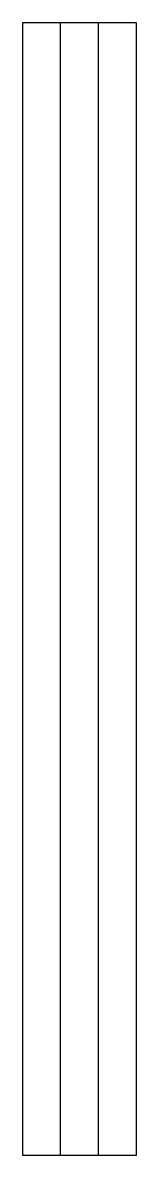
# Model space of a CAD drawing. Extents: x -100 to 0, y -1000 to 0.
import ezdxf

# ---------------------------------------------------------------- set-up
doc = ezdxf.new("R2010")
doc.units = 0
doc.header["$LTSCALE"] = 50
doc.header["$MEASUREMENT"] = 0
doc.layers.get('0').update_dxf_attribs({"linetype": 'CONTINUOUS'})

msp = doc.modelspace()

# ---------------------------------------------------------------- linework, layer by layer
for p, q in [((-100, -1000), (-100, 0)), ((-100, 0), (0, 0)), ((-66.7, -1000), (-66.7, 0)), ((-33.3, -1000), (-33.3, 0)), ((0, 0), (0, -1000)), ((0, -1000), (-100, -1000))]:
    msp.add_line(p, q)

doc.saveas('drawing.dxf')
